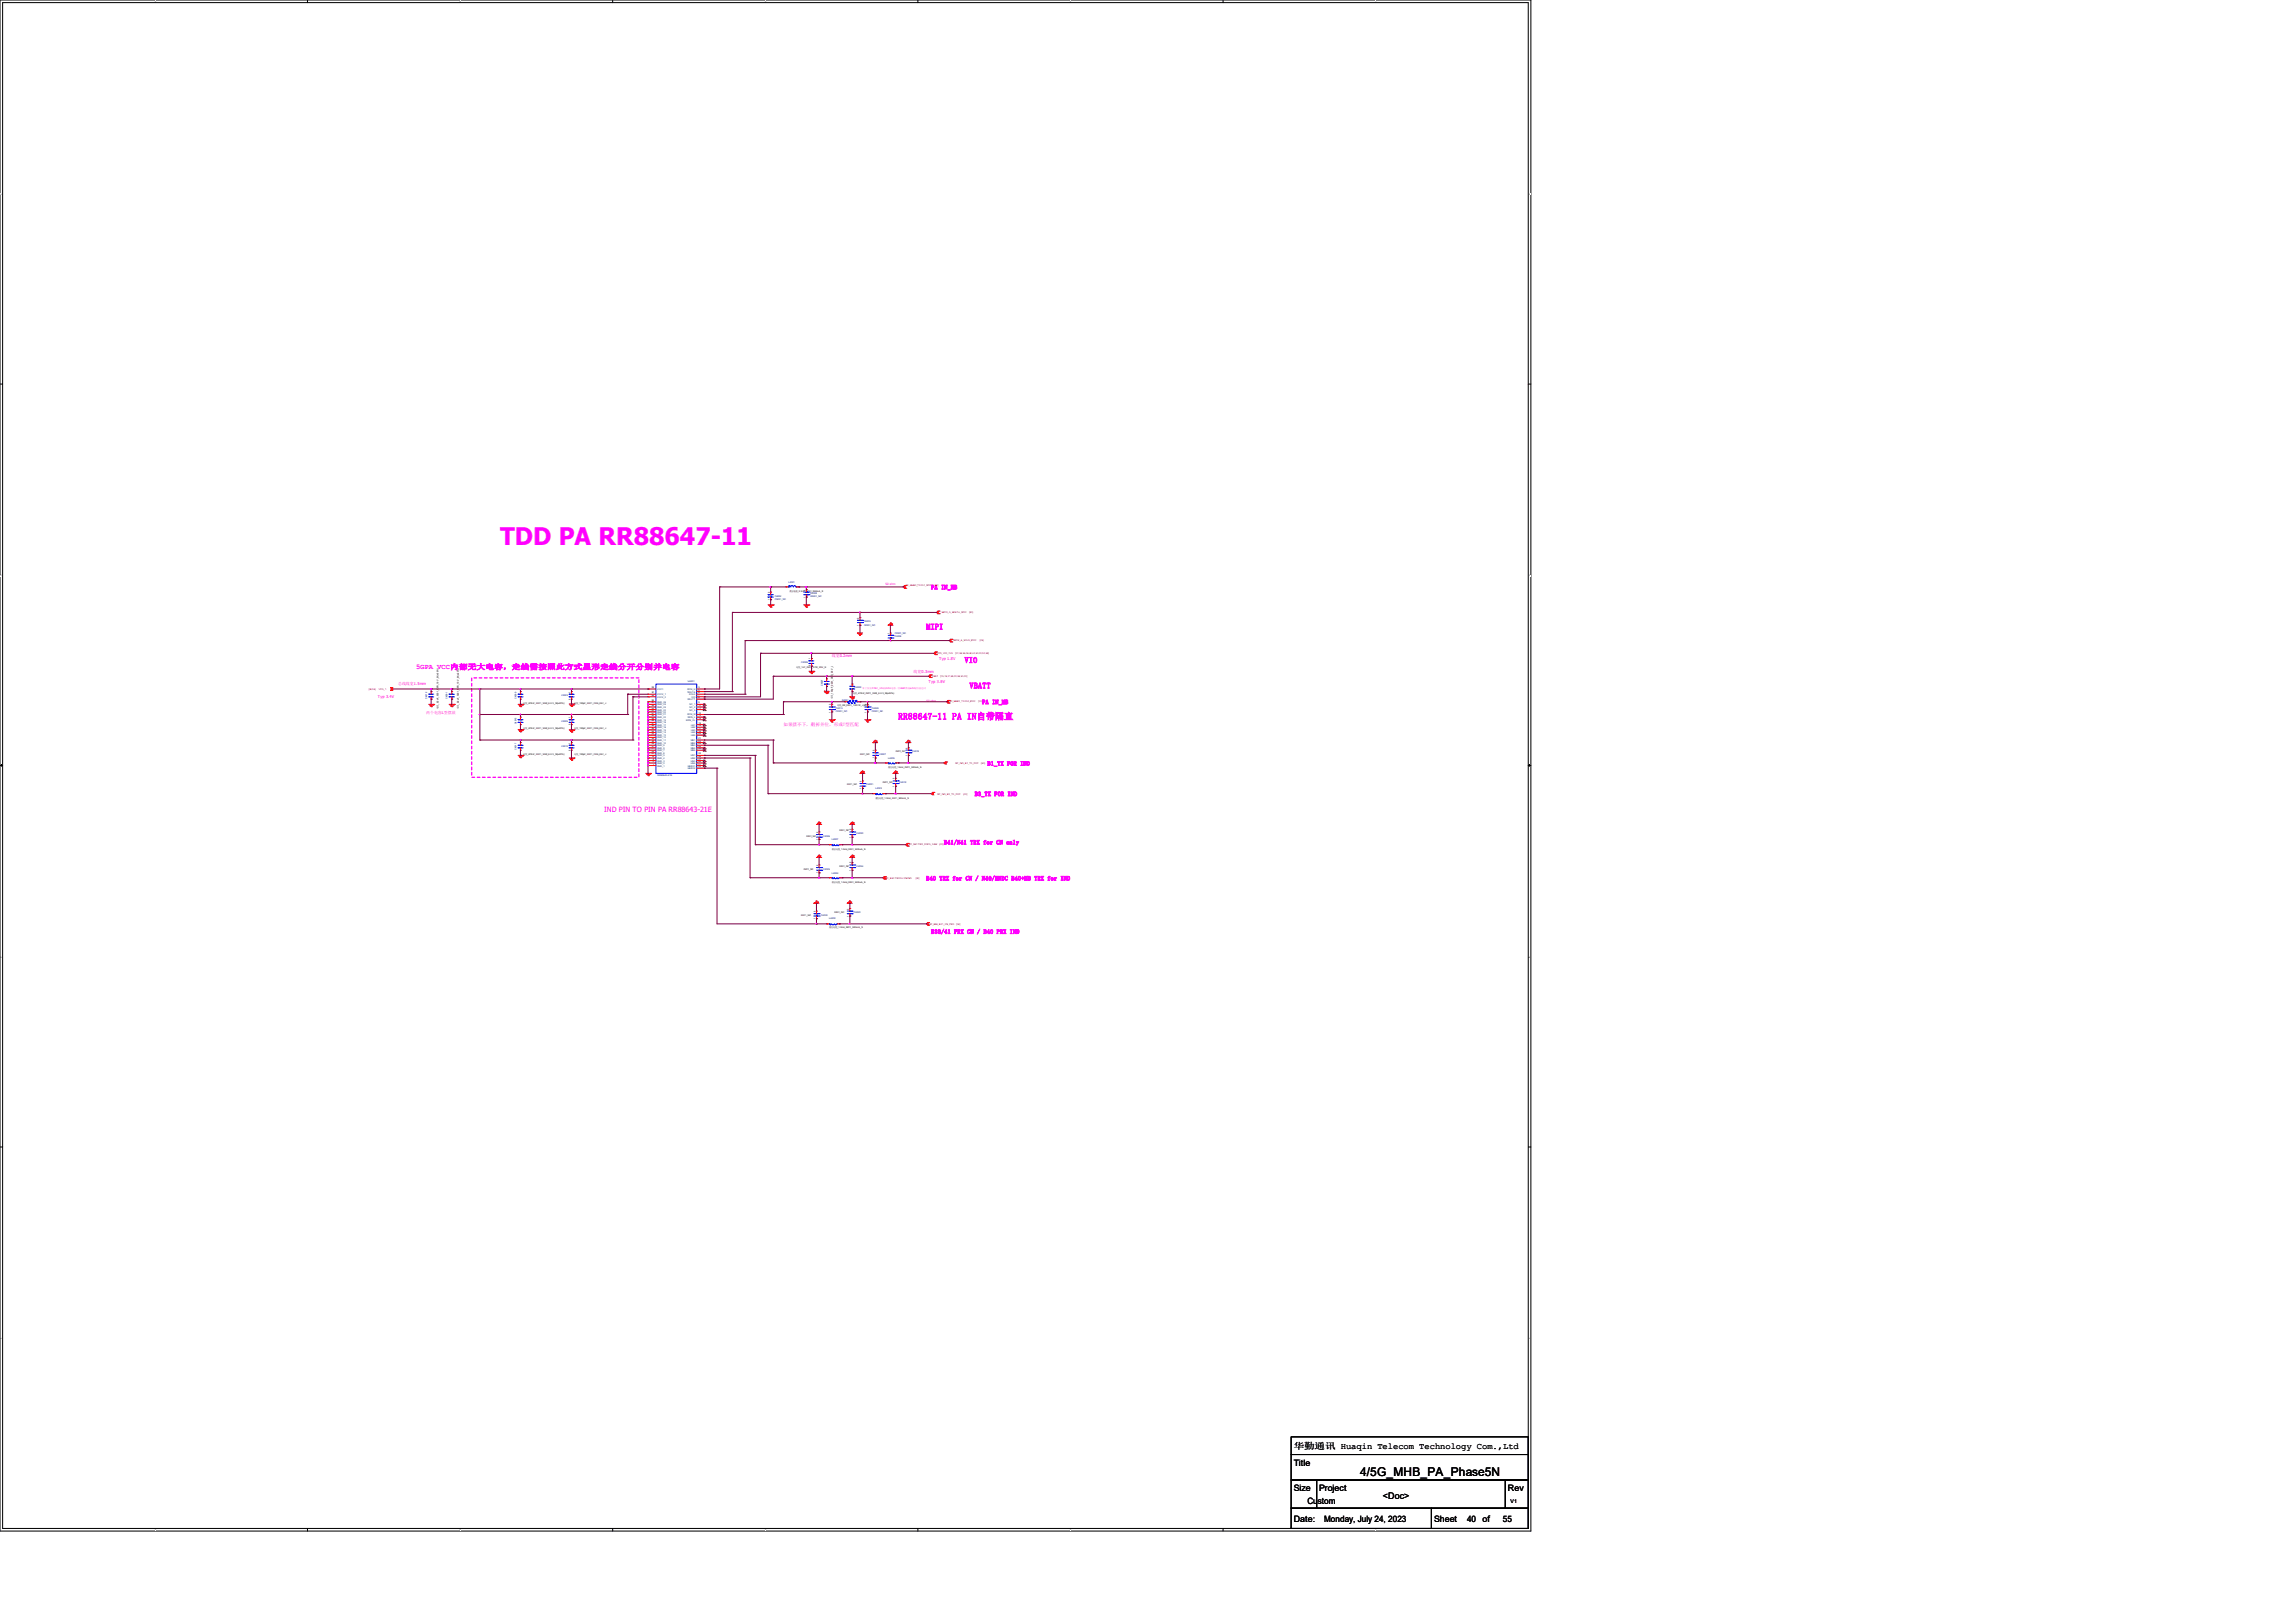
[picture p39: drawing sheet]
<svg xmlns="http://www.w3.org/2000/svg" width="297mm" height="210mm" viewBox="0 0 297 210" stroke-linecap="round" stroke-linejoin="round" font-family="sans-serif">
<defs><g id="words">
<text font-size="3.1" fill="#f0f" x="64.7" y="70.5">TDD PA RR88647-11</text>
<text font-size="1.6" x="176" y="191">4/5G_MHB_PA_Phase5N</text>
<text font-size="1.2" x="179" y="193.9">&lt;Doc&gt;</text>
<text font-size="1.1" fill="#f0f" x="116.2" y="93.1">RR88647-11 PA IN自带隔直</text>
<g font-size="1.1">
<text x="167.4" y="189.7">Title</text>
<text x="167.4" y="187.5">华勤通讯 Huaqin Telecom Technology Com.,Ltd</text>
<text x="167.4" y="193">Size</text>
<text x="167.4" y="196.9">Date:</text>
<text x="169.2" y="194.6">Custom</text>
<text x="170.7" y="193">Project</text>
<text x="171.4" y="196.9">Monday, July 24, 2023</text>
<text x="185.6" y="196.9">Sheet</text>
<text x="189.9" y="196.9">40</text>
<text x="191.9" y="196.9">of</text>
<text x="194.5" y="196.9">55</text>
<text x="195.2" y="193">Rev</text>
</g>
<g font-size="1" fill="#f0f">
<text x="119.9" y="81.4">MIPI</text>
<text x="124.8" y="85.8">VIO</text>
<text x="125.5" y="89.1">VBATT</text>
</g>
<g font-size=".9" fill="#f0f">
<text x="53.8" y="86.6">5GPA VCC内部无大电容，走线需按照此方式星形走线分开分别并电容</text>
<text x="78.2" y="105">IND PIN TO PIN PA RR88643-21E</text>
</g>
<g font-size=".8" fill="#f0f">
<text x="120.5" y="76.2">PA IN_HB</text>
<text x="127.1" y="91.1">PA IN_MB</text>
<text x="127.8" y="99.1">B1_TX FOR IND</text>
<text x="126.2" y="103">B3_TX FOR IND</text>
<text x="119.9" y="113.9">B40 TRX for CN / N40/ENDC B40+MB TRX for IND</text>
<text x="122.2" y="109.3">B41/N41 TRX for CN only</text>
<text x="120.5" y="120.8">B38/41 PRX CN / B40 PRX IND</text>
</g>
<text font-size=".7" x="195.5" y="194.5">V1</text>
<text font-size=".6" fill="#f0f" x="101.4" y="94">如果摆不下，删掉并位，形成T型匹配</text>
<g font-size=".5" fill="#f0f">
<text x="51.5" y="88.7">总线线宽1.5mm</text>
<text x="107.7" y="85">线宽0.2mm</text>
<text x="118.2" y="87">线宽0.3mm</text>
<text x="120.2" y="88.3">Typ 3.8V</text>
<text x="121.5" y="85.4">Typ 1.8V</text>
<text x="48.9" y="90.3">Typ 3.4V</text>
<text x="55.2" y="92.3">两个电容L型摆放</text>
</g>
<g font-size=".4" fill="#f0f">
<text x="114.6" y="75.7">50 ohm</text>
<text x="119.9" y="90.8">50 ohm</text>
</g>
<g font-size=".3">
<text x="99.6" y="77.6" transform="rotate(-90 99.6 77.6)">1</text>
<text x="99.6" y="76.8" transform="rotate(-90 99.6 76.8)">2</text>
<text x="102.2" y="76.6">叠层电感_2.2nH_0201_290mA_S</text>
<text x="104.2" y="77.4" transform="rotate(-90 104.2 77.4)">1</text>
<text x="104.2" y="76.4" transform="rotate(-90 104.2 76.4)">2</text>
<text x="111.2" y="81" transform="rotate(-90 111.2 81)">1</text>
<text x="111.2" y="80.1" transform="rotate(-90 111.2 80.1)">2</text>
<text x="115.1" y="82.9" transform="rotate(-90 115.1 82.9)">2</text>
<text x="115.1" y="82" transform="rotate(-90 115.1 82)">1</text>
<text x="73.8" y="89.6" transform="rotate(-90 73.8 89.6)">1</text>
<text x="84.3" y="89">29</text>
<text x="84.3" y="89.7">30</text>
<text x="90.4" y="89">3</text>
<text x="90.4" y="89.4">5</text>
<text x="90.4" y="89.7">6</text>
<text x="103" y="86.4">电容_1nF_0201_X7R_25V_K</text>
<text x="104.9" y="86.2" transform="rotate(-90 104.9 86.2)">2</text>
<text x="104.9" y="85.3" transform="rotate(-90 104.9 85.3)">1</text>
<text x="110.4" y="89.7">电容_470nF_0201_X5R_6.3 V_M(±20%)</text>
<text x="56.8" y="91.8" transform="rotate(-90 56.8 91.8)">电容_2.2uF_0201_X5R_10 V_M(±20%)</text>
<text x="59.4" y="91.8" transform="rotate(-90 59.4 91.8)">电容_2.2uF_0201_X5R_10 V_M(±20%)</text>
<text x="67.7" y="91.1">电容_470nF_0201_X5R_6.3 V_M(±20%)</text>
<text x="67.7" y="94.4">电容_470nF_0201_X5R_6.3 V_M(±20%)</text>
<text x="73.8" y="93.9" transform="rotate(-90 73.8 93.9)">2</text>
<text x="73.8" y="92.9" transform="rotate(-90 73.8 92.9)">1</text>
<text x="73.8" y="90.6" transform="rotate(-90 73.8 90.6)">2</text>
<text x="74.3" y="94.4">电容_100pF_0201_C0G_25V_J</text>
<text x="74.3" y="91.1">电容_100pF_0201_C0G_25V_J</text>
<text x="84.3" y="90">28</text>
<text x="84.3" y="96">36</text>
<text x="84.3" y="95.6">38</text>
<text x="84.3" y="95.3">40</text>
<text x="84.3" y="95">43</text>
<text x="84.3" y="94.7">44</text>
<text x="84.3" y="94.3">45</text>
<text x="84.3" y="94">46</text>
<text x="84.3" y="93.6">47</text>
<text x="84.3" y="93.3">48</text>
<text x="84.3" y="93">49</text>
<text x="84.3" y="92.7">50</text>
<text x="84.3" y="92.3">51</text>
<text x="84.3" y="92">52</text>
<text x="84.3" y="91.7">53</text>
<text x="84.3" y="91.4">54</text>
<text x="84.3" y="91">55</text>
<text x="84.3" y="90.7">56</text>
<text x="90.4" y="90">7</text>
<text x="90.4" y="90.3">8</text>
<text x="90.4" y="91">9</text>
<text x="90.4" y="91.4">10</text>
<text x="90.4" y="91.7">11</text>
<text x="90.4" y="93">14</text>
<text x="90.4" y="92.3">12</text>
<text x="90.4" y="92.7">13</text>
<text x="90.4" y="94.7">16</text>
<text x="90.4" y="94.3">17</text>
<text x="90.4" y="94">18</text>
<text x="90.4" y="93.6">19</text>
<text x="90.4" y="95">20</text>
<text x="90.4" y="95.6">21</text>
<text x="90.4" y="96">23</text>
<text x="107.5" y="92.2" transform="rotate(-90 107.5 92.2)">1</text>
<text x="107.5" y="91.3" transform="rotate(-90 107.5 91.3)">2</text>
<text x="107.8" y="90.5" transform="rotate(-90 107.8 90.5)">电容_100pF_0201_C0G_25 V_J</text>
<text x="108.3" y="91.4">电阻_0R_0201_1/20 W_J(±5%)</text>
<text x="112.1" y="92.2" transform="rotate(-90 112.1 92.2)">1</text>
<text x="112.1" y="91.3" transform="rotate(-90 112.1 91.3)">2</text>
<text x="67.7" y="97.7">电容_470nF_0201_X5R_6.3 V_M(±20%)</text>
<text x="73.8" y="97.2" transform="rotate(-90 73.8 97.2)">2</text>
<text x="73.8" y="96.2" transform="rotate(-90 73.8 96.2)">1</text>
<text x="74.3" y="97.7">电容_100pF_0201_C0G_25V_J</text>
<text x="84.3" y="98">15</text>
<text x="84.3" y="97.6">22</text>
<text x="84.3" y="97.3">24</text>
<text x="84.3" y="96.9">27</text>
<text x="84.3" y="96.6">31</text>
<text x="84.3" y="96.3">34</text>
<text x="84.5" y="98.9">1</text>
<text x="84.5" y="98.6">2</text>
<text x="84.5" y="98.3">4</text>
<text x="90.4" y="96.3">25</text>
<text x="90.4" y="96.6">26</text>
<text x="90.4" y="96.9">32</text>
<text x="90.4" y="97.6">33</text>
<text x="90.4" y="98">35</text>
<text x="90.4" y="98.3">37</text>
<text x="90.4" y="98.6">39</text>
<text x="90.4" y="98.9">41</text>
<text x="90.4" y="99.3">42</text>
<text x="109.7" y="101.6">0201_NC</text>
<text x="111.3" y="97.7">0201_NC</text>
<text x="111.5" y="101.2" transform="rotate(-90 111.5 101.2)">2</text>
<text x="113.2" y="98.1" transform="rotate(-90 113.2 98.1)">1</text>
<text x="113.2" y="97.2" transform="rotate(-90 113.2 97.2)">2</text>
<text x="114.3" y="101.3">0201_NC</text>
<text x="114.9" y="99.4">叠层电感_1.0nH_0201_520mA_S</text>
<text x="115.8" y="101.8" transform="rotate(-90 115.8 101.8)">1</text>
<text x="115.8" y="100.9" transform="rotate(-90 115.8 100.9)">2</text>
<text x="115.9" y="97.3">0201_NC</text>
<text x="117.4" y="97.8" transform="rotate(-90 117.4 97.8)">1</text>
<text x="117.4" y="96.9" transform="rotate(-90 117.4 96.9)">2</text>
<text x="105.9" y="107.8" transform="rotate(-90 105.9 107.8)">2</text>
<text x="108.6" y="107.6">0201_NC</text>
<text x="110.2" y="107.5" transform="rotate(-90 110.2 107.5)">2</text>
<text x="111.5" y="102.1" transform="rotate(-90 111.5 102.1)">1</text>
<text x="113.3" y="103.3">叠层电感_1.0nH_0201_520mA_S</text>
<text x="104" y="112.5">0201_NC</text>
<text x="104.4" y="108.2">0201_NC</text>
<text x="105.9" y="113" transform="rotate(-90 105.9 113)">1</text>
<text x="105.9" y="112.1" transform="rotate(-90 105.9 112.1)">2</text>
<text x="105.9" y="108.7" transform="rotate(-90 105.9 108.7)">1</text>
<text x="107.7" y="109.9">叠层电感_1.0nH_0201_520mA_S</text>
<text x="108.6" y="112.2">0201_NC</text>
<text x="110.2" y="112.7" transform="rotate(-90 110.2 112.7)">1</text>
<text x="110.2" y="111.7" transform="rotate(-90 110.2 111.7)">2</text>
<text x="110.2" y="108.4" transform="rotate(-90 110.2 108.4)">1</text>
<text x="103.7" y="118.5">0201_NC</text>
<text x="105.5" y="118.9" transform="rotate(-90 105.5 118.9)">1</text>
<text x="105.5" y="118" transform="rotate(-90 105.5 118)">2</text>
<text x="107.7" y="114.2">叠层电感_1.0nH_0201_520mA_S</text>
<text x="108" y="118.2">0201_NC</text>
<text x="109.9" y="118.6" transform="rotate(-90 109.9 118.6)">1</text>
<text x="109.9" y="117.7" transform="rotate(-90 109.9 117.7)">2</text>
<text x="107.3" y="120.1">叠层电感_1.0nH_0201_520mA_S</text>
</g>
<g font-size=".3" fill="#000080">
<text x="100.3" y="77.2">C4002</text>
<text x="100.3" y="77.6">C0201_NC</text>
<text x="102" y="75.4">L4001</text>
<text x="104.9" y="76.9">C4028</text>
<text x="104.9" y="77.3">C0201_NC</text>
<text x="111.8" y="80.5">C4003</text>
<text x="111.8" y="80.9">C0201_NC</text>
<text x="115.8" y="82.4">C4004</text>
<text x="115.8" y="82">C0201_NC</text>
<text x="89" y="88.3">U4001</text>
<text x="103.7" y="85.8">C4006</text>
<text x="106.5" y="88.8" transform="rotate(-90 106.5 88.8)">C4007</text>
<text x="110.6" y="89.1">C4008 库上没有470nF_10V的0201电容，仅VBAT供电6.3V耐压值也可</text>
<text x="55.3" y="90.4" transform="rotate(-90 55.3 90.4)">C4012</text>
<text x="57.9" y="90.4" transform="rotate(-90 57.9 90.4)">C4001</text>
<text x="66.8" y="93.7" transform="rotate(-90 66.8 93.7)">C4015</text>
<text x="66.8" y="90.4" transform="rotate(-90 66.8 90.4)">C4009</text>
<text x="72.7" y="93.4">C4005</text>
<text x="72.7" y="90.1">C4023</text>
<text x="108.2" y="91.7">C4013</text>
<text x="108.2" y="92.2">C0201_NC</text>
<text x="109" y="90.7">R4001</text>
<text x="112.8" y="91.7">C4029</text>
<text x="112.8" y="92.2">C0201_NC</text>
<text x="66.8" y="97" transform="rotate(-90 66.8 97)">C4017</text>
<text x="72.7" y="96.7">C4010</text>
<text x="85.1" y="100.5">RR88643-21E</text>
<text x="112.2" y="101.6">C4021</text>
<text x="113.8" y="97.7">C4027</text>
<text x="114.9" y="98.2">L4005</text>
<text x="116.4" y="101.3">C4018</text>
<text x="118.1" y="97.3">C4019</text>
<text x="110.8" y="107.9">C4020</text>
<text x="113.3" y="102.2">L4003</text>
<text x="106.5" y="108.2">C4026</text>
<text x="106.5" y="112.5">C4025</text>
<text x="107.7" y="113">L4009</text>
<text x="107.7" y="108.8">L4007</text>
<text x="110.8" y="112.2">C4024</text>
<text x="106.2" y="118.5">C4030</text>
<text x="107.3" y="119">L4002</text>
<text x="110.5" y="118.2">C4022</text>
</g>
<g font-size=".3" fill="#f00">
<text x="117.2" y="75.8">RF_MHB0_TX1A1_RFIC</text>
<text x="121" y="75.8">[35]</text>
<text x="121.9" y="79.3">MIPI2_A_SDATA_RFIC</text>
<text x="123.4" y="83">MIPI2_A_SCLK_RFIC</text>
<text x="125.4" y="79.3">[35]</text>
<text x="126.8" y="83">[35]</text>
<text x="47.7" y="89.2">[38,54]</text>
<text x="49" y="89.2">VPA_1</text>
<text x="120.6" y="87.6">VBAT</text>
<text x="121.3" y="84.6">VDD_VIO_1V8</text>
<text x="121.7" y="87.6">[13,18,21,30,32,38,39,42]</text>
<text x="123.7" y="84.6">[31,36,38,39,42,44,50,52,54,55]</text>
<text x="122.9" y="90.9">RF_MHB0_TX1A0_RFIC</text>
<text x="126.6" y="90.9">[35]</text>
<text x="123.7" y="98.8">RF_IND_B1_TX_DUP</text>
<text x="127" y="98.8">[43]</text>
<text x="121.3" y="102.8">RF_IND_B3_TX_DUP</text>
<text x="124.7" y="102.8">[43]</text>
<text x="114.7" y="113.7">RF_B40 TRX for CN/IND</text>
<text x="117.7" y="109.4">RF_N41 TRX_5GPA_SAW</text>
<text x="118.5" y="113.7">[43]</text>
<text x="121.6" y="109.4">[43]</text>
<text x="120.3" y="119.6">RF_B38_B41_CN_PRX</text>
<text x="123.8" y="119.6">[50]</text>
</g>
<g font-size=".3" fill="#004080">
<text x="85.1" y="89.3">VCC1</text>
<text x="85.1" y="90">VCC2_1</text>
<text x="89" y="89.3">RFIN_H</text>
<text x="89" y="89.6">SDATA</text>
<text x="89.2" y="90">SCLK</text>
<text x="85.1" y="90.3">VCC2_2</text>
<text x="85.1" y="95.9">GND_11</text>
<text x="85.1" y="95.5">GND_12</text>
<text x="85.1" y="95.3">GND_13</text>
<text x="85.1" y="94.9">GND_14</text>
<text x="85.1" y="94.6">GND_15</text>
<text x="85.1" y="94.2">GND_16</text>
<text x="85.1" y="93.9">GND_17</text>
<text x="85.1" y="93.6">GND_18</text>
<text x="85.1" y="93.3">GND_19</text>
<text x="85.1" y="92.9">GND_20</text>
<text x="85.1" y="92.6">GND_21</text>
<text x="85.1" y="92.2">GND_22</text>
<text x="85.1" y="91.9">GND_23</text>
<text x="85.1" y="91.6">GND_24</text>
<text x="85.1" y="91.3">GND_25</text>
<text x="85.1" y="90.9">GND_26</text>
<text x="88.8" y="93.3">RFIN_VL</text>
<text x="89" y="90.6">VBATT</text>
<text x="89" y="92.6">RFIN_M</text>
<text x="89" y="92.9">RFIN_L</text>
<text x="89.3" y="91.3">NC_1</text>
<text x="89.3" y="91.6">NC_2</text>
<text x="89.3" y="91.9">NC_3</text>
<text x="89.4" y="95.9">MB1</text>
<text x="89.5" y="94.9">LB4</text>
<text x="89.5" y="94.6">LB3</text>
<text x="89.5" y="94.2">LB2</text>
<text x="89.5" y="93.9">LB1</text>
<text x="89.5" y="95.3">LB5</text>
<text x="89.5" y="90.3">VIO</text>
<text x="85.1" y="99.2">GND_1</text>
<text x="85.1" y="98.8">GND_2</text>
<text x="85.1" y="98.6">GND_3</text>
<text x="85.1" y="98.2">GND_4</text>
<text x="85.1" y="97.9">GND_5</text>
<text x="85.1" y="97.5">GND_6</text>
<text x="85.1" y="97.2">GND_7</text>
<text x="85.1" y="96.9">GND_8</text>
<text x="85.1" y="96.6">GND_9</text>
<text x="85.1" y="96.2">GND_10</text>
<text x="89" y="99.2">HBRX1</text>
<text x="89" y="99.5">HBRX2</text>
<text x="89.4" y="96.2">MB2</text>
<text x="89.4" y="96.6">MB3</text>
<text x="89.4" y="96.9">MB4</text>
<text x="89.4" y="97.2">MB5</text>
<text x="89.4" y="97.9">HB1</text>
<text x="89.4" y="98.2">HB2</text>
<text x="89.4" y="98.6">HB3</text>
<text x="89.4" y="98.8">HB4</text>
<text x="115.1" y="98.8">2</text>
<text x="115.6" y="98.8">1</text>
<text x="113.5" y="102.8">2</text>
<text x="113.9" y="102.8">1</text>
<text x="107.8" y="113.7">2</text>
<text x="107.8" y="109.4">2</text>
<text x="108.3" y="113.7">1</text>
<text x="108.3" y="109.4">1</text>
<text x="107.5" y="119.7">2</text>
<text x="108" y="119.7">1</text>
</g>
<g font-size=".2">
<text x="20.1" y=".3">5</text>
<text x="59.5" y=".3">4</text>
<text x="99" y=".3">3</text>
<text x="138.5" y=".3">2</text>
<text x="178" y=".3">1</text>
<text x=".1" y="25.2">D</text>
<text x="197.9" y="25.2">D</text>
<text x=".1" y="74.6">C</text>
<text x="197.9" y="74.6">C</text>
<text x=".1" y="124">B</text>
<text x="197.9" y="124">B</text>
<text x=".1" y="173.3">A</text>
<text x="197.9" y="173.3">A</text>
<text x="20.1" y="198">5</text>
<text x="59.5" y="198">4</text>
<text x="99" y="198">3</text>
<text x="138.5" y="198">2</text>
<text x="178" y="198">1</text>
</g>
</g></defs>
<path d="M0 0h198.1v198.1h-198.1zM.3 .3h197.5v197.5h-197.5z" fill="none" stroke="#000" stroke-width=".13"/>
<g fill="#fff">
<path d="M20.1 0h.1v.3h-.1z"/>
<path d="M20.1 197.8h.1v.3h-.1z"/>
</g>
<path d="M39.8 0v.3M39.8 197.8v.3" fill="none" stroke="#000" stroke-width=".13"/>
<g fill="#fff">
<path d="M59.5 0h.1v.3h-.1z"/>
<path d="M59.5 197.8h.1v.3h-.1z"/>
</g>
<path d="M79.3 0v.3M79.3 197.8v.3" fill="none" stroke="#000" stroke-width=".13"/>
<g fill="#fff">
<path d="M99 0h.1v.3h-.1z"/>
<path d="M99 197.8h.1v.3h-.1z"/>
</g>
<path d="M118.8 0v.3M118.8 197.8v.3" fill="none" stroke="#000" stroke-width=".13"/>
<g fill="#fff">
<path d="M138.5 0h.1v.3h-.1z"/>
<path d="M138.5 197.8h.1v.3h-.1z"/>
</g>
<path d="M158.3 0v.3M158.3 197.8v.3" fill="none" stroke="#000" stroke-width=".13"/>
<g fill="#fff">
<path d="M178 0h.1v.3h-.1z"/>
<path d="M178 197.8h.1v.3h-.1z"/>
<path d="M.1 25h.2v.3h-.2z"/>
<path d="M197.9 25h.1v.3h-.1z"/>
<path d="M.1 74.4h.2v.2h-.2z"/>
<path d="M197.9 74.4h.1v.2h-.1z"/>
</g>
<path d="M0 49.7h.3M197.8 49.7h.3" fill="none" stroke="#000" stroke-width=".13"/>
<g fill="#fff">
<path d="M.1 123.7h.1v.3h-.1z"/>
<path d="M197.9 123.7h.1v.3h-.1z"/>
</g>
<path d="M0 99.1h.3M197.8 99.1h.3" fill="none" stroke="#000" stroke-width=".13"/>
<path d="M.2 98.9l.1 .2h-.1zM197.8 99.1l.2-.2v.2z" fill="#000" stroke="#000" stroke-width=".13"/>
<g fill="#fff">
<path d="M.1 173.1h.1v.3h-.1z"/>
<path d="M197.9 173.1h.1v.3h-.1z"/>
</g>
<path d="M0 148.4h.3M197.8 148.4h.3M167.1 188.2h30.7v3.3h-30.7zM167.1 185.9h30.7v2.3h-30.7zM167.1 191.5h3.3v3.7h-3.3zM167.1 195.2h18.2v2.6h-18.2zM170.4 191.5h24.4v3.7h-24.4zM185.3 195.2h12.5v2.6h-12.5zM194.8 191.5h3v3.7h-3z" fill="none" stroke="#000" stroke-width=".13"/>
<path d="M61 87.7h21.7v12.9h-21.7z" fill="none" stroke="#f0f" stroke-width=".17" stroke-dasharray=".3 .3"/>
<g fill="none" stroke="#f00" stroke-width=".13">
<path d="M99.4 78.3h.7M99.5 78.4h.4M99.6 78.4h.1M99.6 78.4h.3M99.7 78.6h.1M99.7 77.6h.1M99.7 76.6h.1M99.7 76.6v.4M99.7 77.3v.3M99.8 78.6h.1M99.9 78.4h.1M100.1 78.3h.1"/>
<path d="M101.7 75.9h.1M101.7 75.9h.3M103 75.9h.4M103.4 75.9h.1M104 78.3h.7M104.1 78.4h.5M104.2 78.4h.1M104.2 78.4h.3M104.3 78.6h.1M104.4 77.3h.1M104.4 76.3h.1M104.4 76.3v.3"/>
<path d="M104.4 77v.3M104.4 78.6h.1M104.6 78.4h.1M104.7 78.3h.1M111.3 79.9h.1M111.3 79.9v.4M117.1 76.1h.1M117.1 75.8h.1M117.1 75.8l-.2 .1 .2 .2M117.2 75.8h.1M117.2 76.1h.1M117.2 75.8l-.1 .1 .1 .2"/>
<path d="M121.4 79.4h.1M121.4 79.1h.1M121.4 79.1l-.2 .1 .2 .2M121.5 79.1h.1M121.5 79.4h.1M121.5 79.1l-.1 .1 .1 .2M50.5 89.3h.1M50.5 89h.1M50.5 89l.2 .2-.2 .1M50.7 89h.1M50.7 89.3h.1M50.7 89l.1 .2-.1 .1"/>
<path d="M55.5 91.1h.6M55.6 91.2h.4M55.7 91.4h.1M55.7 91.4h.3M55.8 89.5h.1M55.8 90.5h.1M55.8 91.4h.1M55.8 89.5v.3M55.8 90.2v.3M56 91.2h.1M56.1 91.1h.1M58.1 91.1h.7"/>
<path d="M58.2 91.2h.5M58.3 91.4h.1M58.3 91.4h.3M58.4 91.4h.1M58.5 89.5h.1M58.5 90.5h.1M58.5 89.5v.3M58.5 90.2v.3M58.5 91.4h.1M58.7 91.2h.1M58.8 91.1h.1M67.1 91.1h.6"/>
<path d="M67.1 94.4h.6M67.1 97.7h.6M67.1 91.2h.5M67.1 94.5h.5M67.1 97.8h.5M67.2 91.4h.1M67.2 94.6h.1M67.2 98h.1M67.2 91.4h.3M67.2 94.6h.3M67.2 98h.3M67.4 89.5h.1"/>
<path d="M67.4 90.5h.1M67.4 92.8h.1M67.4 93.8h.1M67.4 96.1h.1M67.4 97.1h.1M67.4 91.4h.1M67.4 94.7h.1M67.4 98h.1M67.4 89.5v.3M67.4 90.2v.3M67.4 92.8v.3M67.4 93.5v.3"/>
<path d="M67.4 96.1v.3M67.4 96.8v.3M67.6 91.2h.1M67.6 94.5h.1M67.6 97.8h.1M67.7 91.1h.1M67.7 94.4h.1M67.7 97.7h.1M73.7 91.1h.6M73.7 94.4h.6M73.7 98.1h.6M73.7 91.2h.5"/>
<path d="M73.7 94.5h.5M73.7 98.2h.5M73.8 91.3h.1M73.8 94.7h.1M73.8 98.3h.1M73.8 91.3h.3M73.8 94.7h.3M73.8 98.3h.3M74 92.8h.1M74 93.8h.1M74 96.1h.1M74 97.1h.1"/>
<path d="M74 89.5h.1M74 90.5h.1M74 91.4h.1M74 94.7h.1M74 98.4h.1M74 89.5v.3M74 90.2v.3M74 92.8v.3M74 93.5v.3M74 96.1v.3M74 96.8v.3M74.2 91.2h.1"/>
<path d="M74.2 94.5h.1M74.2 98.2h.1M74.3 91.1h.1M74.3 94.4h.1M74.3 98.1h.1M83.9 90.2h.1M83.9 89.2h.1M83.9 89.8h.1M83.9 99.1h.1M83.9 98.7h.1M83.9 98.4h.1M83.9 98.1h.1"/>
<path d="M83.9 97.7h.1M83.9 97.4h.1M83.9 97.1h.1M83.9 96.8h.1M83.9 96.4h.1M83.9 96.1h.1M83.9 95.8h.1M83.9 95.4h.1M83.9 95.1h.1M83.9 94.8h.1M83.9 94.4h.1M83.9 94.1h.1"/>
<path d="M83.9 93.8h.1M83.9 93.5h.1M83.9 93.1h.1M83.9 92.8h.1M83.9 92.5h.1M83.9 92.1h.1M83.9 91.8h.1M83.9 91.5h.1M83.9 91.1h.1M83.9 90.8h.1M83.9 93.1h1M83.9 91.1h1"/>
<path d="M83.9 94.4h1M83.9 97.7h1M83.9 98.1h1M83.9 90.2h1M83.9 96.1h1M83.9 90.8h1M83.9 98.7h1M83.9 89.2h1M83.9 89.8h1M83.9 91.5h1M83.9 91.8h1M83.9 92.5h1"/>
<path d="M83.9 92.8h1M83.9 94.8h1M83.9 94.1h1M83.9 93.8h1M83.9 95.1h1M83.9 95.8h1M83.9 96.4h1M83.9 96.8h1M83.9 97.1h1M83.9 98.4h1M83.9 99.1h1M83.9 97.4h1"/>
<path d="M83.9 95.4h1M83.9 93.5h1M83.9 92.1h1M90.2 93.1h.9M90.2 91.1h.9M90.2 94.4h.9M90.2 97.7h.9M90.2 98.1h.9M90.2 90.2h.9M90.2 90.5h.9M90.2 96.1h.9M90.2 98.7h.9"/>
<path d="M90.2 89.2h.9M90.2 89.5h.9M90.2 89.8h.9M90.2 91.5h.9M90.2 91.8h.9M90.2 92.5h.9M90.2 92.8h.9M90.2 94.8h.9M90.2 94.1h.9M90.2 93.8h.9M90.2 95.1h.9M90.2 95.8h.9"/>
<path d="M90.2 96.4h.9M90.2 96.8h.9M90.2 97.1h.9M90.2 98.4h.9M90.2 99.1h.9M90.2 99.4h.9M91.1 89.2h.1M91.1 89.5h.1M91.1 89.8h.1M91.1 90.2h.1M91.1 90.5h.1M91.1 91.1h.1"/>
<path d="M91.1 91.5h.1M91.1 91.8h.1M91.1 93.1h.1M91.1 92.5h.1M91.1 92.8h.1M91.1 94.8h.1M91.1 94.4h.1M91.1 94.1h.1M91.1 93.8h.1M91.1 95.1h.1M91.1 95.8h.1M91.1 96.1h.1"/>
<path d="M91.1 96.4h.1M91.1 96.8h.1M91.1 97.1h.1M91.1 97.7h.1M91.1 98.1h.1M91.1 98.4h.1M91.1 98.7h.1M91.1 99.1h.1M91.1 99.4h.1M104.7 86.9h.6M104.8 87h.4M104.9 87h.1"/>
<path d="M104.9 87h.3M105 87.2h.1M105 85.2h.1M105 86.2h.1M105 85.2v.3M105 85.9v.3M105.2 87h.1M105.3 86.9h.1M106.7 89.5h.1M106.7 89.5h.6M106.8 89.6h.1M106.8 89.6h.4"/>
<path d="M106.8 89.7h.3M107 89.7h.1M107 87.8h.1M107 88.8h.1M107 87.8v.4M107 88.5v.3M107.1 89.7h.1M107.3 93.1h.7M107.4 93.2h.5M107.5 93.3h.1M107.5 93.3h.3M107.6 93.4h.1"/>
<path d="M107.7 92.1h.1M107.7 91.1h.1M107.7 91.1v.4M107.7 91.8v.3M107.7 93.4h.1M107.9 93.2h.1M108 93.1h.1M109.3 90.8h.1M109.3 90.8h.3M110 90.2h.1M110 90.2h.6M110.1 90.3h.1"/>
<path d="M110.1 90.3h.4M110.2 90.3h.2M110.3 90.5h.1M110.3 88.5h.1M110.3 89.5h.1M110.3 88.5v.3M110.3 89.2v.3M110.4 90.3h.1M111 81.9h.1M111 81.9h.6M111 90.8h.3M111 82h.1"/>
<path d="M111 82h.5M111.2 82.1h.2M111.3 82.2h.1M111.3 90.8h.1M111.3 80.9h.1M111.3 80.6v.3M111.4 99.9h.1M111.4 99.9h.4M111.4 82.1h.1M111.5 99.9h.3M111.6 99.8h.1M111.8 99.9h.1"/>
<path d="M111.9 93.1h.7M112.1 93.2h.4M112.1 93.3h.1M112.1 93.3h.3M112.2 93.4h.1M112.3 92.1h.1M112.3 91.1h.1M112.3 91.1v.4M112.3 91.8v.3M112.3 93.4h.1M112.5 93.2h.1M112.6 93.1h.1"/>
<path d="M112.9 96.1h.1M112.9 96.1h.7M113 96h.1M113 96h.5M113.1 95.9h.3M113.2 95.8h.1M113.3 98.1h.1M113.3 97.1h.1M113.3 97.1v.3M113.3 97.7v.4M113.4 95.9h.1M114.6 98.7h.1"/>
<path d="M114.6 98.7h.3M114.9 80.9h.1M114.9 80.9h.7M115 80.8h.1M115 80.8h.5M115.1 80.7h.3M115.2 80.6h.1M115.2 81.9h.1M115.2 82.9h.1M115.2 81.9v.3M115.2 82.5v.4M115.4 80.7h.1"/>
<path d="M115.7 99.9h.1M115.7 99.9h.4M115.8 99.9h.2M115.9 99.8h.1M115.9 98.7h.3M116 99.9h.1M116.2 98.7h.1M117.2 96.1h.1M117.2 96.1h.7M117.3 96h.1M117.3 96h.5M117.4 95.9h.3"/>
<path d="M117.5 95.8h.1M117.6 97.7h.1M117.6 96.8h.1M117.6 96.8v.3M117.6 97.4v.3M117.7 95.9h.1M120.4 87.3h.1M120.4 87.7h.1M120.4 87.3l-.2 .2 .2 .2M120.5 87.7h.1M120.5 87.3h.1M120.5 87.3l-.1 .2 .1 .2"/>
<path d="M121 84.4h.1M121 84.7h.1M121 84.4l-.1 .1 .1 .2M121.2 84.7h.1M121.2 84.4h.1M121.2 84.4l-.2 .1 .2 .2M122.2 98.7h.1M122.2 98.7l.1 .2M122.3 98.7h.1M122.3 98.6h.1M122.3 98.7l.2 .2M122.3 98.6l-.1 .1"/>
<path d="M122.5 98.6h.1M122.5 98.6l-.2 .1M122.7 90.6h.1M122.7 91h.1M122.7 90.6l-.2 .2 .2 .2M122.9 91h.1M122.9 90.6h.1M122.9 90.6l-.2 .2 .2 .2M123 83.1h.1M123 82.7h.1M123 82.7l-.1 .2 .1 .2M123.2 82.7h.1"/>
<path d="M123.2 83.1h.1M123.2 82.7l-.2 .2 .2 .2M83.6 100.1h.6M83.7 100.2h.4M83.7 100.2h.1M83.7 100.2h.3M83.9 100.4h.1M84.1 100.2h.1M84.2 100.1h.1M105.3 116.9h.1M105.3 116.9h.7M105.5 116.8h.1"/>
<path d="M105.5 116.8h.4M105.5 116.7h.3M105.6 116.6h.1M105.7 111h.1M105.7 106.7h.1M105.7 118.9h.1M105.7 117.9h.1M105.7 111h.6M105.7 106.7h.6M105.7 117.9v.3M105.7 118.5v.4M105.8 110.9h.1"/>
<path d="M105.8 106.6h.1M105.8 116.7h.1M105.8 110.9h.4M105.8 106.6h.4M105.9 110.7h.2M105.9 106.5h.2M106 110.7h.1M106 106.4h.1M106 108.6h.1M106 107.7h.1M106 112.9h.1M106 111.9h.1"/>
<path d="M106 107.7v.3M106 108.3v.3M106 111.9v.4M106 112.6v.3M106.1 110.7h.1M106.1 106.5h.1M107 119.5h.1M107 119.5h.3M107.3 113.6h.1M107.3 109.3h.1M107.3 113.6h.4M107.3 109.3h.4"/>
<path d="M108.3 119.5h.3M108.6 119.5h.1M108.6 113.6h.4M108.6 109.3h.4M109 113.6h.1M109 109.3h.1M109.6 116.9h.1M109.6 116.9h.7M109.7 116.8h.1M109.7 116.8h.5M109.8 116.7h.3M109.9 116.6h.1"/>
<path d="M110 111h.1M110 106.7h.1M110 118.5h.1M110 117.6h.1M110 111h.6M110 106.7h.6M110 117.6v.3M110 118.2v.3M110.1 110.9h.1M110.1 106.6h.1M110.1 110.9h.4M110.1 106.6h.4"/>
<path d="M110.1 116.7h.1M110.2 110.7h.2M110.2 106.5h.2M110.3 110.7h.1M110.3 106.4h.1M110.3 108.3h.1M110.3 107.3h.1M110.3 112.6h.1M110.3 111.6h.1M110.3 107.3v.4M110.3 108v.3M110.3 111.6v.3"/>
<path d="M110.3 112.3v.3M110.4 110.7h.1M110.4 106.5h.1M111.3 100.1h.1M111.3 100.1h.6M111.6 102h.1M111.6 101h.1M111.6 101v.4M111.6 101.7v.3M112.9 102.7h.1M112.9 102.7h.4M114.3 102.7h.3"/>
<path d="M114.4 113.5h.1M114.4 113.7h.1M114.4 113.5l-.1 .1 .1 .1M114.6 113.7h.1M114.6 113.5h.1M114.6 102.7h.1M114.6 113.5l-.2 .1 .2 .1M115.6 100.1h.1M115.6 100.1h.6M115.9 101.7h.1M115.9 100.7h.1M115.9 100.7v.3"/>
<path d="M115.9 101.4v.3M117.4 109.1h.1M117.4 109.5h.1M117.4 109.1l-.2 .2 .2 .2M117.6 109.5h.1M117.6 109.1h.1M117.6 109.1l-.2 .2 .2 .2M120.1 119.4h.1M120.1 119.7h.1M120.1 119.4l-.2 .1 .2 .2M120.2 119.7h.1M120.2 119.4h.1"/>
<path d="M120.2 119.4l-.1 .1 .1 .2M120.5 102.7h.1M120.5 102.7l.2 .2M120.7 102.7h.1M120.7 102.5h.1M120.7 102.7l.2 .2M120.7 102.5l-.2 .2M120.9 102.5h.1M120.9 102.5l-.2 .2"/>
</g>
<g fill="none" stroke="#00f" stroke-width=".13">
<path d="M99.4 77.3h.1M99.4 77h.1M99.4 77.3h.7M99.4 77h.7M99.7 77.3h.1M99.7 77h.1M102 75.9h.1M102.3 75.9l-.1-.1-.2 .1M102.7 75.9l-.2-.1-.1 .1M103 75.9l-.2-.1-.1 .1M103 75.9h.1M104 77h.7"/>
<path d="M104 76.6h.7M104.4 77h.1M104.4 76.6h.1M104.7 77h.1M104.7 76.6h.1M55.5 89.8h.1M55.5 90.2h.1M55.5 89.8h.6M55.5 90.2h.6M55.8 89.8h.1M55.8 90.2h.1M58.1 89.8h.1"/>
<path d="M58.1 90.2h.1M58.1 89.8h.7M58.1 90.2h.7M58.5 89.8h.1M58.5 90.2h.1M67.1 89.8h.1M67.1 90.2h.1M67.1 93.1h.1M67.1 93.5h.1M67.1 96.4h.1M67.1 96.8h.1M67.1 93.1h.6"/>
<path d="M67.1 93.5h.6M67.1 96.4h.6M67.1 96.8h.6M67.1 89.8h.6M67.1 90.2h.6M67.4 89.8h.1M67.4 90.2h.1M67.4 93.1h.1M67.4 93.5h.1M67.4 96.4h.1M67.4 96.8h.1M73.7 93.1h.1"/>
<path d="M73.7 93.5h.1M73.7 96.4h.1M73.7 96.8h.1M73.7 89.8h.1M73.7 90.2h.1M73.7 93.1h.6M73.7 93.5h.6M73.7 96.4h.6M73.7 96.8h.6M73.7 89.8h.6M73.7 90.2h.6M74 93.1h.1"/>
<path d="M74 93.5h.1M74 96.4h.1M74 96.8h.1M74 89.8h.1M74 90.2h.1M84.9 88.5h5.3v11.6h-5.3zM104.7 85.5h.1M104.7 85.9h.1M104.7 85.5h.6M104.7 85.9h.6M105 85.5h.1M105 85.9h.1"/>
<path d="M106.7 88.2h.1M106.7 88.5h.1M106.7 88.2h.6M106.7 88.5h.6M107 88.2h.1M107 88.5h.1M107.3 91.8h.7M107.3 91.5h.7M107.7 91.8h.1M107.7 91.5h.1M108 91.8h.1M108 91.5h.1"/>
<path d="M109.6 90.8h.1M109.7 90.8h.1M109.7 90.8l.1 .2M109.8 91h.1M110 90.6h.1M110 88.8h.1M110 89.2h.1M110 90.6l.2 .4M110 90.6l-.2 .4M110 88.8h.6M110 89.2h.6M110.2 91h.1"/>
<path d="M110.3 88.8h.1M110.3 89.2h.1M110.4 90.6h.1M110.4 90.6l.2 .4M110.4 90.6l-.2 .4M110.6 91h.1M110.8 90.6h.1M110.8 90.6l.1 .2M110.8 90.6l-.2 .4M110.9 90.8h.1M111 90.8h.1M111 80.6h.6"/>
<path d="M111 80.3h.6M111.3 80.6h.1M111.3 80.3h.1M111.6 80.6h.1M111.6 80.3h.1M111.9 91.8h.7M111.9 91.5h.7M112.3 91.8h.1M112.3 91.5h.1M112.6 91.8h.1M112.6 91.5h.1M112.9 97.4h.7"/>
<path d="M112.9 97.7h.7M113.3 97.7h.1M113.3 97.4h.1M113.6 97.7h.1M113.6 97.4h.1M114.9 98.7l.2 .1 .1-.1M114.9 98.7h.1M114.9 82.2h.7M114.9 82.5h.7M115.2 98.7l.2 .1 .1-.1M115.2 82.2h.1M115.2 82.5h.1"/>
<path d="M115.6 98.7l.1 .1 .2-.1M115.6 82.2h.1M115.6 82.5h.1M115.9 98.7h.1M117.2 97.4h.7M117.2 97.1h.7M117.6 97.4h.1M117.6 97.1h.1M117.9 97.4h.1M117.9 97.1h.1M105.3 118.2h.7M105.3 118.5h.7"/>
<path d="M105.7 118.5h.1M105.7 118.2h.1M105.7 108.3h.6M105.7 108h.6M105.7 112.6h.6M105.7 112.3h.6M106 108.3h.1M106 108h.1M106 112.6h.1M106 112.3h.1M106 118.5h.1M106 118.2h.1"/>
<path d="M106.3 108.3h.1M106.3 108h.1M106.3 112.6h.1M106.3 112.3h.1M107.3 119.5h.1M107.6 119.5l-.1 .2-.2-.2M107.7 113.6h.1M107.7 113.6l.1 .1 .2-.1M107.7 109.3h.1M107.9 119.5l-.1 .2-.1-.2M107.9 109.3l-.1 .1-.1-.1M108 113.6l.1 .1 .2-.1"/>
<path d="M108.3 119.5l-.2 .2-.1-.2M108.3 109.3l-.2 .1-.1-.1M108.3 119.5h.1M108.3 113.6l.2 .1 .1-.1M108.6 109.3l-.1 .1-.2-.1M108.6 113.6h.1M108.6 109.3h.1M109.6 118.2h.7M109.6 117.9h.7M110 118.2h.1M110 117.9h.1M110 108h.6"/>
<path d="M110 112.3h.6M110 107.7h.6M110 111.9h.6M110.3 118.2h.1M110.3 117.9h.1M110.3 108h.1M110.3 107.7h.1M110.3 112.3h.1M110.3 111.9h.1M110.6 108h.1M110.6 107.7h.1M110.6 112.3h.1"/>
<path d="M110.6 111.9h.1M111.3 101.4h.6M111.3 101.7h.6M111.6 101.7h.1M111.6 101.4h.1M111.9 101.7h.1M111.9 101.4h.1M113.3 102.7h.1M113.5 102.7l-.1 .1-.1-.1M113.9 102.7l-.2 .1-.1-.1M114.2 102.7l-.1 .1-.2-.1M114.3 102.7h.1"/>
<path d="M115.6 101.4h.6M115.6 101h.6M115.9 101.4h.1M115.9 101h.1M116.2 101.4h.1M116.2 101h.1"/>
</g>
<g fill="none" stroke="#804000" stroke-width=".13">
<path d="M91 91.3h.1M91 91.6h.1M91 91.9h.1M91 93.3h.1M91 92.9h.1M91 94.9h.1M91 94.6h.1M91 94.2h.1M91 93.9h.1M91 95.2h.1M91 96.2h.1M91 96.9h.1"/>
<path d="M91 97.2h.1M91 98.6h.1M91 98.8h.1M91 99.2h.1M91.1 91.1l.2 .2M91.1 91.4l.2 .2M91.1 91.7l.2 .2M91.1 93l.2 .3M91.1 92.7l.2 .2M91.1 94.7l.2 .2M91.1 94.4l.2 .2M91.1 94l.2 .2"/>
<path d="M91.1 93.7l.2 .2M91.1 95l.2 .2M91.1 96l.2 .2M91.1 96.7l.2 .2M91.1 97l.2 .2M91.1 98.3l.2 .3M91.1 98.6l.2 .2M91.1 99l.2 .2M91.2 91.1l-.2 .2M91.2 91.4l-.2 .2M91.2 91.7l-.2 .2M91.2 93l-.2 .3"/>
<path d="M91.2 92.7l-.2 .2M91.2 94.7l-.2 .2M91.2 94.4l-.2 .2M91.2 94l-.2 .2M91.2 93.7l-.2 .2M91.2 95l-.2 .2M91.2 96l-.2 .2M91.2 96.7l-.2 .2M91.2 97l-.2 .2M91.2 98.3l-.2 .3M91.2 98.6l-.2 .2M91.2 99l-.2 .2"/>
<path d="M91.3 91.3h.1M91.3 91.6h.1M91.3 91.9h.1M91.3 93.3h.1M91.3 92.9h.1M91.3 94.9h.1M91.3 94.6h.1M91.3 94.2h.1M91.3 93.9h.1M91.3 95.2h.1M91.3 96.2h.1M91.3 96.9h.1"/>
<path d="M91.3 97.2h.1M91.3 98.6h.1M91.3 98.8h.1M91.3 99.2h.1"/>
</g>
<g fill="none" stroke="#800040" stroke-width=".13">
<path d="M93.1 75.9h.1M93.1 75.9h8.6M93.1 75.9v13.3h-2M94.8 79.2h.1M94.8 79.2h26.4M94.8 79.2v10.3M99.7 75.9h.1M99.7 77.6h.1M99.7 75.9v.7M99.7 77.6v.7M103.4 75.9h.1M103.4 75.9h13.5"/>
<path d="M104.4 75.9h.1M104.4 77.3h.1M104.4 75.9v.4M104.4 77.3v1M111.3 79.2h.1M111.3 79.2v.7M116.9 75.9h.1M50.8 89.2h33.1M55.8 89.2h.1M55.8 90.5h.1M55.8 89.2v.3M55.8 90.5v.6"/>
<path d="M58.5 89.2h.1M58.5 90.5h.1M58.5 89.2v.3M58.5 90.5v.6M62.1 92.5h.1M62.1 95.8h.1M62.1 89.2h.1M62.1 92.5h19.1M62.1 95.8h19.8M62.1 89.2v6.6M67.4 89.2h.1M67.4 92.5h.1"/>
<path d="M67.4 95.8h.1M67.4 97.7h.1M67.4 94.4h.1M67.4 91.1h.1M67.4 89.2v.3M67.4 90.5v.6M67.4 92.5v.3M67.4 93.8v.6M67.4 95.8v.3M67.4 97.1v.6M74 92.5h.1M74 95.8h.1"/>
<path d="M74 89.2h.1M74 98.1h.1M74 91.1h.1M74 94.4h.1M74 89.2v.3M74 90.5v.6M74 92.5v.3M74 93.8v.6M74 95.8v.3M74 97.1v1M81.2 89.8h.1M81.2 92.5h.1"/>
<path d="M81.2 89.8h2.7M81.2 89.8v2.7M81.9 90.2h.1M81.9 95.8h.1M81.9 90.2v5.6M81.9 90.2h2M83.9 91.1h.1M83.9 91.5h.1M83.9 91.8h.1M83.9 92.1h.1M83.9 92.5h.1M83.9 92.8h.1"/>
<path d="M83.9 93.1h.1M83.9 93.5h.1M83.9 93.8h.1M83.9 94.1h.1M83.9 94.4h.1M83.9 94.8h.1M83.9 95.1h.1M83.9 95.4h.1M83.9 95.8h.1M83.9 96.1h.1M83.9 96.4h.1M83.9 96.8h.1"/>
<path d="M83.9 97.1h.1M83.9 97.4h.1M83.9 97.7h.1M83.9 98.1h.1M83.9 98.4h.1M83.9 98.7h.1M83.9 99.1h.1M83.9 89.2h.1M83.9 90.8v9.3M91.1 89.2h.1M91.1 98.1h.1M91.1 97.7h.1"/>
<path d="M91.1 90.5h.1M91.1 90.2h.1M91.1 96.4h.1M91.1 99.4h.1M91.1 92.5h10.3M91.1 98.1h6M91.1 97.7h6.6M91.1 89.5h3.7M91.1 89.8h5.3M91.1 95.8h9M91.1 96.4h8.3M91.1 99.4h1.7"/>
<path d="M92.8 99.4h.1M92.8 99.4v20.1h14.2M94.8 89.5h.1M96.4 89.8h.1M96.4 82.9h.1M96.4 82.9h26.5M96.4 82.9v6.9M97.1 98.1h.1M97.1 98.1v15.5M97.7 97.7h.1M97.7 97.7v11.6M98.4 84.5h.1"/>
<path d="M98.4 84.5v5.7h-7.3M98.4 84.5h22.5M99.4 96.4h.1M99.4 96.4v6.3M100.1 87.5h.1M100.1 95.8h.1M100.1 98.7h.1M100.1 87.5v3h-9M100.1 87.5h20.1M100.1 95.8v2.9M100.1 98.7h14.5M101.4 92.5h.1"/>
<path d="M101.4 90.8h.1M101.4 90.8h7.9M101.4 90.8v1.7M105 84.5h.1M105 86.2h.1M105 84.5v.7M105 86.2v.7M107 87.5h.1M107 88.8h.1M107 87.5v.3M107 88.8v.7M107.7 90.8h.1"/>
<path d="M107.7 92.1h.1M107.7 90.8v.3M107.7 92.1v1M110.3 87.5h.1M110.3 89.5h.1M110.3 87.5v1M110.3 89.5v.7M111.3 90.8h.1M111.3 80.9h.1M111.3 90.8h11.2M111.3 80.9v1M112.3 90.8h.1"/>
<path d="M112.3 92.1h.1M112.3 90.8v.3M112.3 92.1v1M113.3 96.1h.1M113.3 98.1h.1M113.3 98.7h.1M113.3 96.1v1M113.3 98.1v.6M115.2 80.9h.1M115.2 82.9h.1M115.2 80.9v1M116.2 98.7h.1"/>
<path d="M116.2 98.7h6M117.6 96.1h.1M117.6 97.7h.1M117.6 98.7h.1M117.6 96.1v.7M117.6 97.7v1M122.5 90.8h.1M83.9 100.1h.1M97.1 113.6h.1M97.1 113.6h10.2M97.7 109.3h.1M97.7 109.3h9.6"/>
<path d="M99.4 102.7h.1M99.4 102.7h13.5M105.7 119.5h.1M105.7 116.9h.1M105.7 118.9h.1M105.7 116.9v1M105.7 118.9v.6M106 111h.1M106 112.9h.1M106 113.6h.1M106 106.7h.1M106 108.6h.1"/>
<path d="M106 109.3h.1M106 106.7v1M106 108.6v.7M106 111v.9M106 112.9v.7M108.6 119.5h.1M108.6 119.5h11.3M109 113.6h.1M109 109.3h.1M109 113.6h5.3M109 109.3h8.2M110 116.9h.1"/>
<path d="M110 118.5h.1M110 116.9v.7M110 118.5v1M110.3 111h.1M110.3 112.6h.1M110.3 113.6h.1M110.3 106.7h.1M110.3 108.3h.1M110.3 109.3h.1M110.3 106.7v.6M110.3 108.3v1M110.3 111v.6"/>
<path d="M110.3 112.6v1M111.6 100.1h.1M111.6 102h.1M111.6 102.7h.1M111.6 100.1v.9M111.6 102v.7M114.6 102.7h.1M114.6 102.7h5.9M115.9 100.1h.1M115.9 101.7h.1M115.9 102.7h.1M115.9 100.1v.6"/>
<path d="M115.9 101.7v1M119.9 119.5h.1"/>
</g>
<g fill="#f0f" stroke="#f0f" stroke-width=".13">
<path d="M105.9 113.6h.1z" fill-rule="evenodd"/>
<path d="M105.9 109.3h.1z" fill-rule="evenodd"/>
<path d="M115.8 102.7h.2z" fill-rule="evenodd"/>
<path d="M107.6 90.8h.1z" fill-rule="evenodd"/>
<path d="M104.3 75.9h.1z" fill-rule="evenodd"/>
<path d="M117.5 98.7h.1z" fill-rule="evenodd"/>
<path d="M105.9 113.6h.1z" fill-rule="evenodd"/>
<path d="M105.9 109.3h.1z" fill-rule="evenodd"/>
<path d="M115.8 102.7h.2z" fill-rule="evenodd"/>
<path d="M107.6 90.8h.1z" fill-rule="evenodd"/>
<path d="M104.3 75.9h.1z" fill-rule="evenodd"/>
<path d="M117.5 98.7h.1z" fill-rule="evenodd"/>
<circle cx="99.7" cy="75.9" r=".04"/>
<circle cx="112.3" cy="90.8" r=".04"/>
<circle cx="115.2" cy="82.9" r=".04"/>
<circle cx="111.3" cy="79.2" r=".04"/>
<circle cx="83.9" cy="99.1" r=".04"/>
<circle cx="83.9" cy="91.1" r=".04"/>
<circle cx="83.9" cy="91.4" r=".04"/>
<circle cx="83.9" cy="91.8" r=".04"/>
<circle cx="83.9" cy="92.1" r=".04"/>
<circle cx="83.9" cy="92.5" r=".04"/>
<circle cx="83.9" cy="92.8" r=".04"/>
<circle cx="83.9" cy="93.1" r=".04"/>
<circle cx="83.9" cy="93.4" r=".04"/>
<circle cx="83.9" cy="93.8" r=".04"/>
<circle cx="83.9" cy="94.1" r=".04"/>
<circle cx="83.9" cy="94.4" r=".04"/>
<circle cx="83.9" cy="94.7" r=".04"/>
<circle cx="83.9" cy="95.1" r=".04"/>
<circle cx="83.9" cy="95.4" r=".04"/>
<circle cx="83.9" cy="95.8" r=".04"/>
<circle cx="83.9" cy="96.1" r=".04"/>
<circle cx="83.9" cy="96.4" r=".04"/>
<circle cx="83.9" cy="96.7" r=".04"/>
<circle cx="83.9" cy="97.1" r=".04"/>
<circle cx="83.9" cy="97.4" r=".04"/>
<circle cx="83.9" cy="97.7" r=".04"/>
<circle cx="83.9" cy="98" r=".04"/>
<circle cx="83.9" cy="98.4" r=".04"/>
<circle cx="83.9" cy="98.7" r=".04"/>
<circle cx="67.4" cy="92.5" r=".04"/>
<circle cx="62.1" cy="92.5" r=".04"/>
<circle cx="67.4" cy="95.8" r=".04"/>
<circle cx="105" cy="84.5" r=".04"/>
<circle cx="110.3" cy="113.6" r=".04"/>
<circle cx="110.3" cy="109.3" r=".04"/>
<circle cx="111.6" cy="102.7" r=".04"/>
<circle cx="74" cy="89.2" r=".04"/>
<circle cx="74" cy="92.5" r=".04"/>
<circle cx="74" cy="95.8" r=".04"/>
<circle cx="107" cy="87.5" r=".04"/>
<circle cx="110.3" cy="87.5" r=".04"/>
<circle cx="67.4" cy="89.2" r=".04"/>
<circle cx="62.1" cy="89.2" r=".04"/>
<circle cx="113.2" cy="98.7" r=".04"/>
<circle cx="105.7" cy="119.5" r=".04"/>
<circle cx="109.9" cy="119.5" r=".04"/>
<circle cx="55.8" cy="89.2" r=".04"/>
<circle cx="58.4" cy="89.2" r=".04"/>
</g>
<use href="#words"/>
</svg>
